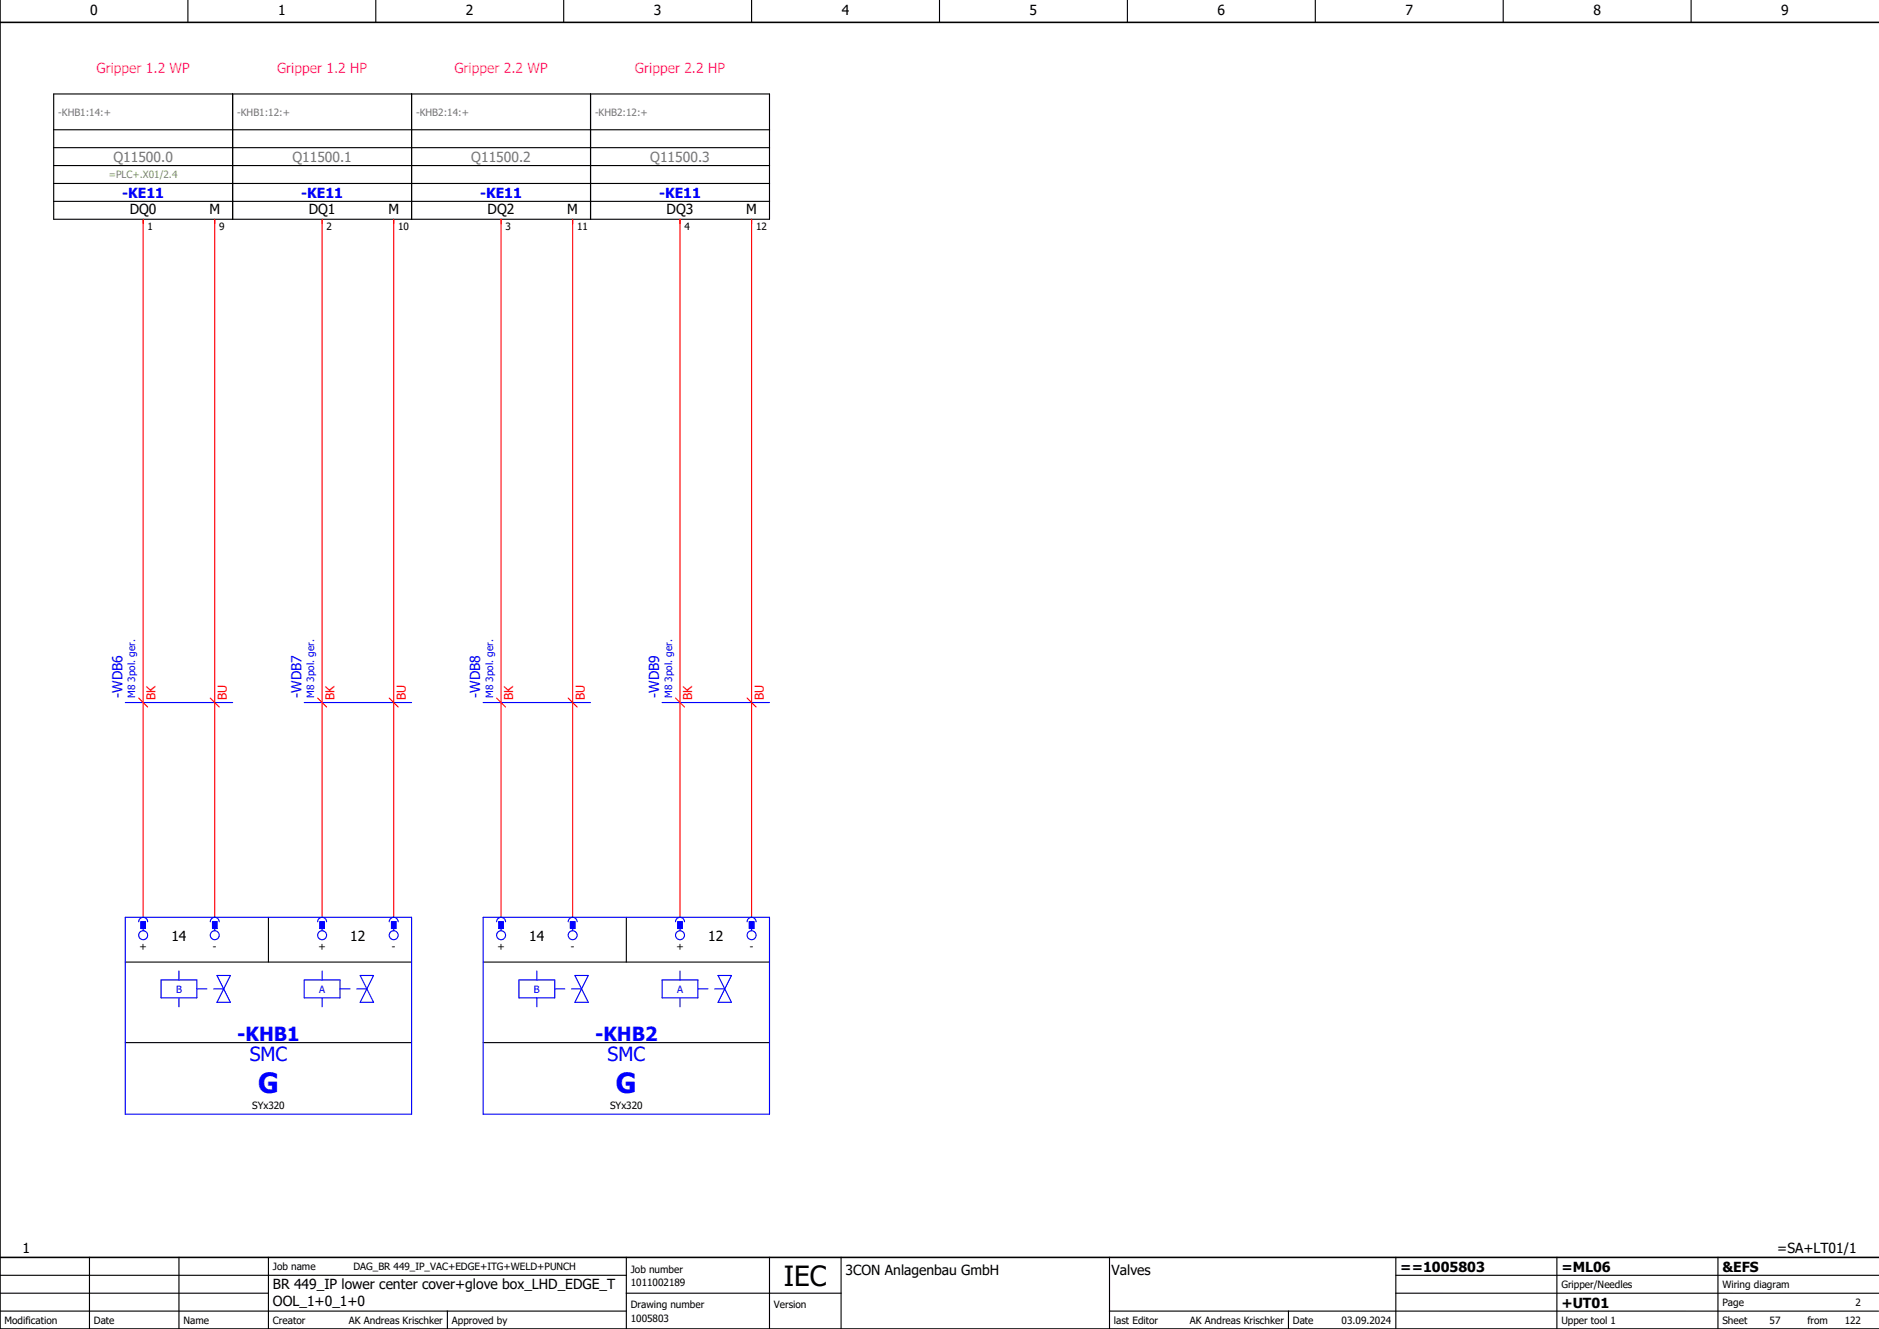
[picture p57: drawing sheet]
<svg xmlns="http://www.w3.org/2000/svg" width="420mm" height="297mm" viewBox="0 0 420 297" stroke-linecap="round" stroke-linejoin="round" font-family="sans-serif">
<defs><g id="words">
<g font-size="6.2" fill="#00f">
<text x="57.7" y="244.2">G</text>
<text x="137.7" y="244.2">G</text>
</g>
<text font-size="6.2" x="175.2" y="287.5">IEC</text>
<g font-size="4.3" fill="#00f">
<text x="53" y="232.7">-KHB1</text>
<text x="133" y="232.7">-KHB2</text>
<text x="55.8" y="237.1">SMC</text>
<text x="135.8" y="237.1">SMC</text>
</g>
<g font-size="3.1">
<text x="20.2" y="3.4">0</text>
<text x="62.2" y="3.4">1</text>
<text x="104.2" y="3.4">2</text>
<text x="146.2" y="3.4">3</text>
<text x="188.2" y="3.4">4</text>
<text x="230.2" y="3.4">5</text>
<text x="272.2" y="3.4">6</text>
<text x="314.2" y="3.4">7</text>
<text x="356.2" y="3.4">8</text>
<text x="398.2" y="3.4">9</text>
<text x="29" y="47.9">DQ0</text>
<text x="46.8" y="47.9">M</text>
<text x="69" y="47.9">DQ1</text>
<text x="86.8" y="47.9">M</text>
<text x="109" y="47.9">DQ2</text>
<text x="126.8" y="47.9">M</text>
<text x="149" y="47.9">DQ3</text>
<text x="166.8" y="47.9">M</text>
<text x="38.3" y="210.2">14</text>
<text x="78.3" y="210.2">12</text>
<text x="118.3" y="210.2">14</text>
<text x="158.3" y="210.2">12</text>
<text x="5" y="280">1</text>
<text x="397.3" y="280">=SA+LT01/1</text>
<text x="189" y="285">3CON Anlagenbau GmbH</text>
<text x="248.5" y="284.9">Valves</text>
<text x="313" y="284.2">==1005803</text>
<text x="349" y="284.2">=ML06</text>
<text x="385" y="284.2">&amp;EFS</text>
<text x="61" y="288">BR 449_IP lower center cover+glove box_LHD_EDGE_T</text>
<text x="61" y="291.8">OOL_1+0_1+0</text>
<text x="349" y="292.2">+UT01</text>
</g>
<g font-size="3.1" fill="#f0f">
<text x="21.6" y="16.4">Gripper 1.2 WP</text>
<text x="61.9" y="16.4">Gripper 1.2 HP</text>
<text x="101.6" y="16.4">Gripper 2.2 WP</text>
<text x="141.9" y="16.4">Gripper 2.2 HP</text>
</g>
<g font-size="3.1" fill="#767676">
<text x="25.3" y="36.2">Q11500.0</text>
<text x="65.3" y="36.2">Q11500.1</text>
<text x="105.3" y="36.2">Q11500.2</text>
<text x="145.3" y="36.2">Q11500.3</text>
</g>
<g font-size="3.1" fill="#00f">
<text x="27.3" y="44.2">-KE11</text>
<text x="67.3" y="44.2">-KE11</text>
<text x="107.3" y="44.2">-KE11</text>
<text x="147.3" y="44.2">-KE11</text>
<text x="27.4" y="156" transform="rotate(-90 27.4 156)">-WDB6</text>
<text x="67.4" y="156" transform="rotate(-90 67.4 156)">-WDB7</text>
<text x="107.4" y="156" transform="rotate(-90 107.4 156)">-WDB8</text>
<text x="147.4" y="156" transform="rotate(-90 147.4 156)">-WDB9</text>
</g>
<g font-size="2.7" fill="#f00">
<text x="34.7" y="156.5" transform="rotate(-90 34.7 156.5)">BK</text>
<text x="50.7" y="156.5" transform="rotate(-90 50.7 156.5)">BU</text>
<text x="74.7" y="156.5" transform="rotate(-90 74.7 156.5)">BK</text>
<text x="90.7" y="156.5" transform="rotate(-90 90.7 156.5)">BU</text>
<text x="114.7" y="156.5" transform="rotate(-90 114.7 156.5)">BK</text>
<text x="130.7" y="156.5" transform="rotate(-90 130.7 156.5)">BU</text>
<text x="154.7" y="156.5" transform="rotate(-90 154.7 156.5)">BK</text>
<text x="170.7" y="156.5" transform="rotate(-90 170.7 156.5)">BU</text>
</g>
<g font-size="2.2" fill="#767676">
<text x="13" y="25.9">-KHB1:14:+</text>
<text x="53" y="25.9">-KHB1:12:+</text>
<text x="93" y="25.9">-KHB2:14:+</text>
<text x="133" y="25.9">-KHB2:12:+</text>
</g>
<text font-size="2.2" fill="#7ca552" x="24.3" y="39.9">=PLC+.X01/2.4</text>
<g font-size="2.2">
<text x="33" y="51.4">1</text>
<text x="49" y="51.4">9</text>
<text x="73" y="51.4">2</text>
<text x="89" y="51.4">10</text>
<text x="113" y="51.4">3</text>
<text x="129" y="51.4">11</text>
<text x="153" y="51.4">4</text>
<text x="169" y="51.4">12</text>
<text x="31.2" y="212.2">+</text>
<text x="47.6" y="212.2">-</text>
<text x="71.2" y="212.2">+</text>
<text x="87.6" y="212.2">-</text>
<text x="111.2" y="212.2">+</text>
<text x="127.6" y="212.2">-</text>
<text x="151.2" y="212.2">+</text>
<text x="167.6" y="212.2">-</text>
<text x="56.3" y="247.7">SYx320</text>
<text x="136.3" y="247.7">SYx320</text>
<text x="61" y="283.9">Job name</text>
<text x="79" y="283.9">DAG_BR 449_IP_VAC+EDGE+ITG+WELD+PUNCH</text>
<text x="141" y="287.4">1011002189</text>
<text x="141" y="284.4">Job number</text>
<text x="349" y="287.9">Gripper/Needles</text>
<text x="385" y="287.9">Wiring diagram</text>
<text x="141" y="292.4">Drawing number</text>
<text x="173" y="292.4">Version</text>
<text x="385" y="291.9">Page</text>
<text x="414.8" y="291.9">2</text>
<text x="1" y="295.9">Modification</text>
<text x="21" y="295.9">Date</text>
<text x="41" y="295.9">Name</text>
<text x="61" y="295.9">Creator</text>
<text x="78" y="295.9">AK Andreas Krischker</text>
<text x="101" y="295.9">Approved by</text>
<text x="141" y="295.4">1005803</text>
<text x="249" y="295.9">last Editor</text>
<text x="266" y="295.9">AK Andreas Krischker</text>
<text x="289" y="295.9">Date</text>
<text x="299.9" y="295.9">03.09.2024</text>
<text x="349" y="295.9">Upper tool 1</text>
<text x="385" y="295.9">Sheet</text>
<text x="395.6" y="295.9">57</text>
<text x="404" y="295.9">from</text>
<text x="412.3" y="295.9">122</text>
</g>
<g font-size="2.2" fill="#00f">
<text x="30.2" y="156" transform="rotate(-90 30.2 156)">M8 3pol. ger.</text>
<text x="70.2" y="156" transform="rotate(-90 70.2 156)">M8 3pol. ger.</text>
<text x="110.2" y="156" transform="rotate(-90 110.2 156)">M8 3pol. ger.</text>
<text x="150.2" y="156" transform="rotate(-90 150.2 156)">M8 3pol. ger.</text>
<text x="39.3" y="221.9">B</text>
<text x="71.3" y="221.9">A</text>
<text x="119.3" y="221.9">B</text>
<text x="151.3" y="221.9">A</text>
</g>
</g></defs>
<g fill="none" stroke="#000" stroke-width=".25">
<path d="M42 0v5M84 0v5M126 0v5M168 0v5M210 0v5M252 0v5M294 0v5M336 0v5M378 0v5M12 21h160v28h-160zM12 37h160M12 33h160"/>
<path d="M12 29h160M52 21v28M92 21v28M132 21v28M12 41h160M12 45h160M28 215h64M60 205v10M108 215h64M140 205v10M28 233h64M108 233h64"/>
<path d="M0 293h140M0 289h60M0 285h140M20 281v16M40 281v16M60 281v16M100 293v3.9M140 289h48M140 281v16M172 281v16M188 281v16M248 293h171.9"/>
<path d="M248 281v16M288 293v3.9M312 289h107.9M312 281v16M348 281v16M384 281v16M420 285h-108"/>
</g>
<path d="M0 0v297h420M0 5h420M0 281h420" fill="none" stroke="#000" stroke-width=".35"/>
<g fill="none" stroke="#f00" stroke-width=".25">
<path d="M32 49v156M48 49v156M72 49v156M88 49v156M112 49v156M128 49v156M152 49v156M168 49v156M31 156l2 2M47 156l2 2M71 156l2 2M87 156l2 2"/>
<path d="M111 156l2 2M127 156l2 2M151 156l2 2M167 156l2 2"/>
</g>
<g fill="none" stroke="#00f" stroke-width=".25">
<path d="M28 157h24M68 157h24M108 157h24M148 157h24M28 205h64v44h-64zM31 206a1 1 0 0 1 1-1 1 1 0 0 1 1 1M31.5 206h1v1.5h-1zM32 207.5v.5M36 219h8v4h-8zM40 217v2M47 206a1 1 0 0 1 1-1 1 1 0 0 1 1 1M47.5 206h1v1.5h-1z"/>
<path d="M48 207.5v.5M48.5 218h3l-3 6h3zM68 219h8v4h-8zM71 206a1 1 0 0 1 1-1 1 1 0 0 1 1 1M71.5 206h1v1.5h-1zM72 207.5v.5M72 217v2M80.5 218h3l-3 6h3zM87 206a1 1 0 0 1 1-1 1 1 0 0 1 1 1M87.5 206h1v1.5h-1zM88 207.5v.5M108 205h64v44h-64z"/>
<path d="M111 206a1 1 0 0 1 1-1 1 1 0 0 1 1 1M111.5 206h1v1.5h-1zM112 207.5v.5M116 219h8v4h-8zM120 217v2M127 206a1 1 0 0 1 1-1 1 1 0 0 1 1 1M127.5 206h1v1.5h-1zM128 207.5v.5M128.5 218h3l-3 6h3zM148 219h8v4h-8zM151 206a1 1 0 0 1 1-1 1 1 0 0 1 1 1M151.5 206h1v1.5h-1z"/>
<path d="M152 207.5v.5M152 217v2M160.5 218h3l-3 6h3zM167 206a1 1 0 0 1 1-1 1 1 0 0 1 1 1M167.5 206h1v1.5h-1zM168 207.5v.5M40 223v2M44 221h2.2M47.7 221h2.3M72 223v2M76 221h2.2M79.8 221h2.2"/>
<path d="M120 223v2M124 221h2.2M127.8 221h2.2M152 223v2M156 221h2.3M159.8 221h2.2"/>
<circle cx="32" cy="209" r="1"/>
<circle cx="48" cy="209" r="1"/>
<circle cx="72" cy="209" r="1"/>
<circle cx="88" cy="209" r="1"/>
<circle cx="112" cy="209" r="1"/>
<circle cx="128" cy="209" r="1"/>
<circle cx="152" cy="209" r="1"/>
<circle cx="168" cy="209" r="1"/>
</g>
<g fill="#00f" stroke="#00f" stroke-width=".22">
<path d="M31.5 206h1v1.5h-1z"/>
<path d="M47.5 206h1v1.5h-1z"/>
<path d="M71.5 206h1v1.5h-1z"/>
<path d="M87.5 206h1v1.5h-1z"/>
<path d="M111.5 206h1v1.5h-1z"/>
<path d="M127.5 206h1v1.5h-1z"/>
<path d="M151.5 206h1v1.5h-1z"/>
<path d="M167.5 206h1v1.5h-1z"/>
</g>
<use href="#words"/>
</svg>
